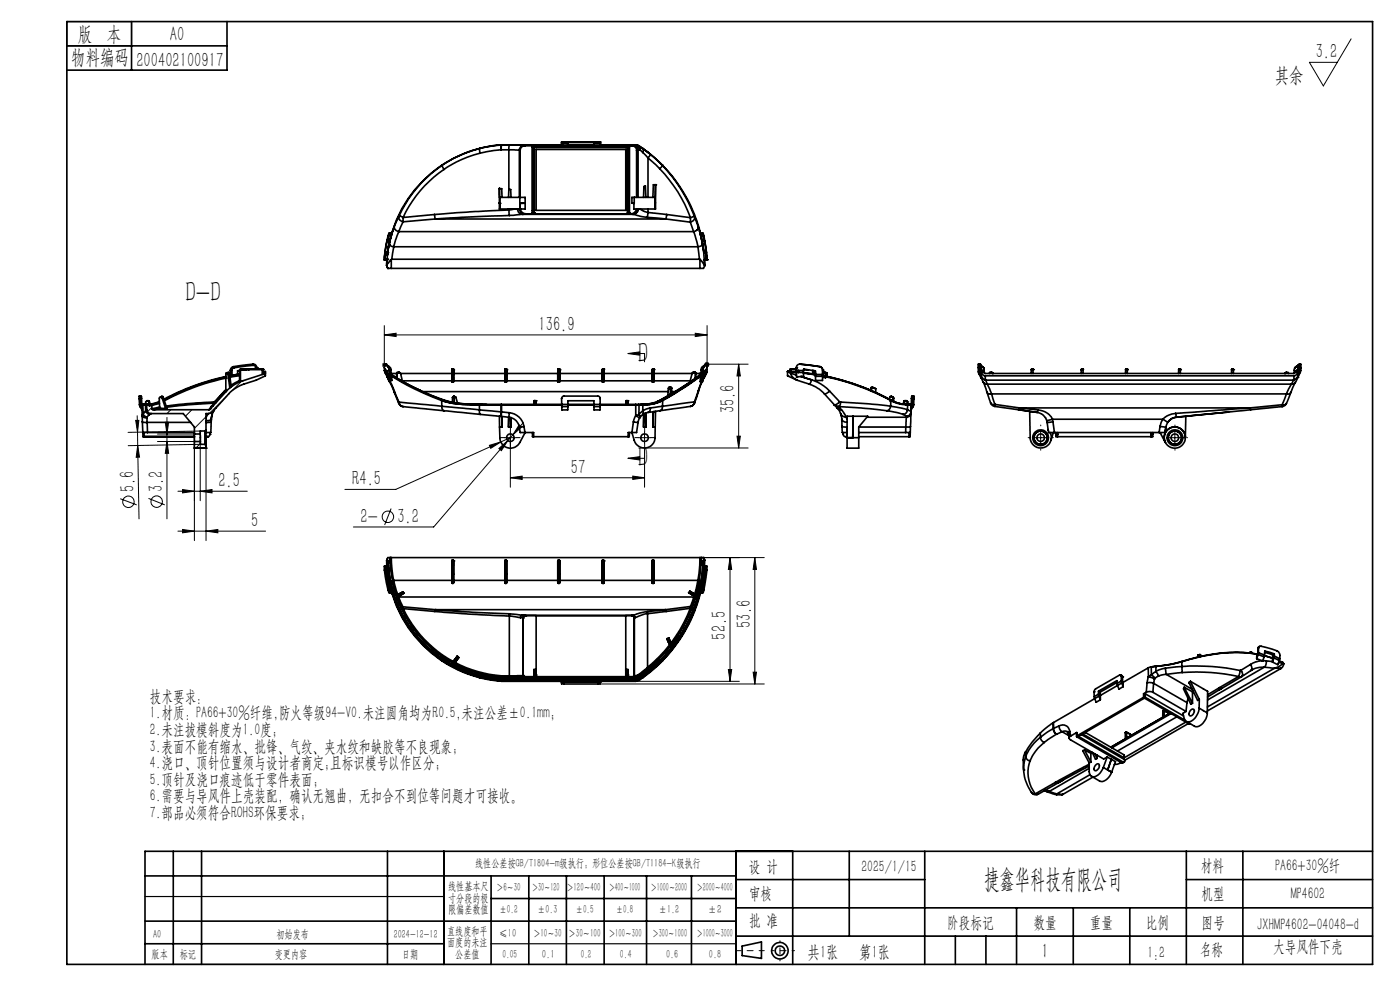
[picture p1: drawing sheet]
<svg xmlns="http://www.w3.org/2000/svg" width="297mm" height="210mm" viewBox="0 0 297 210" stroke-linecap="round" stroke-linejoin="round" font-family="sans-serif">
<defs><g id="words">
<g font-size="6.3">
<text x="39.4" y="64.1">D-D</text>
<text x="135.3" y="76.9">D</text>
<text x="135.3" y="99.1">D</text>
</g>
<text font-size="5.6" x="208.8" y="188.3">捷鑫华科技有限公司</text>
<g font-size="4.4">
<text x="16.5" y="8.6">版 本</text>
<text x="36.1" y="8.6">A0</text>
<text x="15.1" y="13.7">物料编码</text>
<text x="28.9" y="14.2">200402100917</text>
<text x="270.5" y="17.3">其余</text>
<text x="279.1" y="12.3">3.2</text>
<text x="114.2" y="70.2">136.9</text>
<text x="155.8" y="87.7" transform="rotate(-90 155.8 87.7)">35.6</text>
<text x="121.1" y="100.5">57</text>
<text x="28.5" y="104.4" transform="rotate(-91 28.5 104.4)">5.6</text>
<text x="34.6" y="104.4" transform="rotate(-90 34.6 104.4)">3.2</text>
<text x="46.3" y="103.3">2.5</text>
<text x="74.7" y="102.9">R4.5</text>
<text x="53.3" y="111.8">5</text>
<text x="76.5" y="110.9">2-</text>
<text x="84.3" y="110.9">3.2</text>
<text x="154" y="135.7" transform="rotate(-90 154 135.7)">52.5</text>
<text x="159.3" y="133.3" transform="rotate(-90 159.3 133.3)">53.6</text>
<text x="221" y="203.2">1</text>
</g>
<g font-size="3.8">
<text x="171.3" y="203.2">共1张</text>
<text x="182.3" y="203.2">第1张</text>
</g>
<g font-size="3.5">
<text x="31.8" y="148.8">技术要求:</text>
<text x="31.8" y="152.4">1.材质：PA66+30%纤维,防火等级94-V0.未注圆角均为R0.5,未注公差±0.1mm；</text>
<text x="31.8" y="155.9">2.未注拔模斜度为1.0度；</text>
<text x="31.8" y="159.4">3.表面不能有缩水、批锋、气纹、夹水纹和缺胶等不良现象；</text>
<text x="31.8" y="163">4.浇口、顶针位置须与设计者商定;且标识模号以作区分；</text>
<text x="31.8" y="166.5">5.顶针及浇口痕迹低于零件表面;</text>
<text x="31.8" y="170">6.需要与导风件上壳装配，确认无翘曲，无扣合不到位等问题才可接收。</text>
<text x="31.8" y="173.5">7.部品必须符合ROHS环保要求；</text>
<text x="158.9" y="184.9">设 计</text>
<text x="182.7" y="184.9">2025/1/15</text>
<text x="254.7" y="184.7">材料</text>
<text x="270.6" y="184.7">PA66+30%纤</text>
<text x="158.9" y="190.8">审核</text>
<text x="254.9" y="190.7">机型</text>
<text x="273.8" y="190.8">MP4602</text>
<text x="158.9" y="196.5">批 准</text>
<text x="200.9" y="196.9">阶段标记</text>
<text x="219.3" y="196.9">数量</text>
<text x="231.2" y="196.9">重量</text>
<text x="243.1" y="196.9">比例</text>
<text x="254.9" y="196.9">图号</text>
<text x="266.7" y="197.3">JXHMP4602-04048-d</text>
<text x="243.4" y="203.2">1:2</text>
<text x="254.5" y="202.5">名称</text>
<text x="270.1" y="201.8">大导风件下壳</text>
</g>
<g font-size="2.5">
<text x="100.8" y="184">线性公差按GB/T1804-m级执行；形位公差按GB/T1184-K级执行</text>
<text x="95.1" y="188.8">线性基本尺</text>
<text x="95.1" y="191.3">寸分段的极</text>
<text x="105.3" y="189.1">＞6～30</text>
<text x="112.9" y="189.1">＞30～120</text>
<text x="120.2" y="188.9">＞120～400</text>
<text x="129.2" y="188.9">＞400～1000</text>
<text x="138.1" y="189.1">＞1000～2000</text>
<text x="147.8" y="189.1">＞2000～4000</text>
<text x="95.1" y="193.8">限偏差数值</text>
<text x="105.9" y="193.8">±0.2</text>
<text x="114.1" y="193.8">±0.3</text>
<text x="122.2" y="193.8">±0.5</text>
<text x="130.7" y="193.8">±0.8</text>
<text x="139.8" y="193.8">±1.2</text>
<text x="150.2" y="193.8">±2</text>
<text x="32.2" y="203.2">版本</text>
<text x="32.5" y="199">A0</text>
<text x="38.1" y="203.2">标记</text>
<text x="58.3" y="203.2">变更内容</text>
<text x="58.6" y="199">初始发布</text>
<text x="83.5" y="199">2024-12-12</text>
<text x="85.3" y="203.2">日期</text>
<text x="94.8" y="198.3">直线度和平</text>
<text x="94.8" y="200.7">面度的未注</text>
<text x="96.6" y="203.2">公差值</text>
<text x="105.9" y="198.7">≤10</text>
<text x="106.6" y="203.2">0.05</text>
<text x="113.2" y="198.7">＞10～30</text>
<text x="115" y="203.2">0.1</text>
<text x="120.6" y="198.7">＞30～100</text>
<text x="123.2" y="203.2">0.2</text>
<text x="129.1" y="198.7">＞100～300</text>
<text x="131.5" y="203.2">0.4</text>
<text x="138.4" y="198.7">＞300～1000</text>
<text x="141.3" y="203.2">0.6</text>
<text x="147.8" y="198.7">＞1000～3000</text>
<text x="150.4" y="203.2">0.8</text>
</g>
</g></defs>
<g fill="none" stroke="#000" stroke-width=".21">
<path d="M286.6 8.2l-5.9 10-2.9-5h5.9M81 77.4h1M81.2 77.1l.7 .7M81.5 71l2.5-.3v.7zM81.5 69.1v8.9M81.5 71h68.5M81.9 77.1l-.7 .7M133.2 75l2.5-.4v.7zM133.2 75h3.5v1.8M147.5 70.7l2.5 .3-2.5 .4zM149.4 77.2h9.3M149.5 77.4h1"/>
<path d="M149.6 76.9l.7 .7M149.6 77.1l.8 .7M150 69.1v8.9M150.3 76.9l-.7 .7M150.4 77.1l-.8 .7M156.7 77.2v17.8M156.7 77.2l.4 2.6h-.7zM27.2 91.7l15.3-.3v14.8M28.8 89.2h.7l-.3 2.5zM29.1 88.2l.1 3.5M29.2 91.7v2.8M29.2 94.5l.4 2.5h-.7z"/>
<path d="M29.2 94.5l.3 15.6M32.2 86.4l-.9 .9M33.4 92.1h7.8v22.6M33.4 93.7h7.8M35.1 89.6h.7l-.4 2.5zM35.4 93.7l.4 2.5h-.7zM35.4 88.5v21.6M36.2 86.9l-.8 .8M40.7 86.9l-1.4 1.4M42.5 94.3l-15.3 .2M42.5 94.1l-.9 .9M43.7 92.8v21.9"/>
<path d="M43.7 88.4l-2.5 2.5M48.1 84l-3.7 3.7M51.3 80.8l-2 2M103.8 94.5l2.4-.7-2.1 1.3zM105.8 95.1l1.9-1.7-1.3 2.2zM106.2 93.8l-22.2 10h-10.8M107 92.8h2.5M107.7 93.4l-15.7 18.4h-17M108.3 92.8l-2.1 1M108.3 91.6v11.8M108.8 92.2l-1.1 1.2M110.1 90.1l.6 .5-1.9 1.6z"/>
<path d="M111.1 89.6l-2.3 2.6M133.2 97.2l2.5-.3v.7zM133.2 97.2h3.5M135.5 92.8h2.5M136.7 94.9v8.5M136.7 91.6v2.5M136.7 95h22M156.4 92.5h.7l-.4 2.5zM219.5 92.8h2.5M220.8 91.6v2.5M248 92.8h2.5M249.2 91.6v2.5"/>
<path d="M25.5 105.8l3.5 1.3M31.5 105.7l3.5 1.4M37.7 104.2h14.8M37.7 112.7h18.6M38.7 103.8l2.5 .4-2.5 .4zM38.7 112.3l2.5 .4-2.5 .3zM42.5 104.2l2.5-.4v.8zM43.7 112.7l2.5-.4v.7zM83 107.9l-1.4 3.5M108.3 101.3l2.5-.3v.7zM108.3 101.3h28.4M134.2 101l2.5 .3-2.5 .4z"/>
<path d="M149.2 118.3h12.9M154.9 118.3l.3 2.5h-.7zM154.9 118.3v26.2M160.1 118.3l.4 2.5h-.7zM160.1 118.3v26.8M126.8 145.1h35.3M134.9 144.5h21.9M154.5 142h.7l-.3 2.5zM159.8 142.6h.7l-.4 2.5z"/>
<circle cx="27.2" cy="106.4" r="1.21"/>
<circle cx="33.2" cy="106.4" r="1.22"/>
<circle cx="82.3" cy="109.6" r="1.21"/>
</g>
<g fill="none" stroke="#000" stroke-width=".35">
<path d="M14.2 4.6h277v200h-277zM14.2 9.7h34M27.9 4.6v10.3M48.2 4.6v10.3h-34M93.7 35.1l-.5 .3a26.5 26.5 0 0 0-10.1 14.1M93.7 35.1a26.5 26.5 0 0 0-9 10.6M93.7 35.1l.5 .8M94.2 35.9a25.1 25.1 0 0 0-8.7 10.2M101.7 31.5l.2 1M101.7 31.5l-3.8 1.3-1.9 .9-2.3 1.4M101.7 31.5a27.3 27.3 0 0 0-8 3.6M101.7 31.5h.1"/>
<path d="M101.9 32.5a21.8 21.8 0 0 0-7.6 3.3l-.1 .1M105.9 40l.1 1.9M105.9 40l.1 4.3M105.9 40h.5l.1 1.9M106.3 31.8l-4.4 .7M106.3 31.8h1.7M106.3 30.8v1M106.3 30.8l-3 .3-1.6 .4M106.3 30.7l-1.7 .2-2.9 .6M106.3 30.7v.1M106.3 30.7h12.9M106.3 30.8h.1"/>
<path d="M106.4 30.8l-.1 1M106.4 30.7v.1M106.4 30.8h1.7M108 31.8l2.2 .1M108 31.8v8.3M108.1 30.8l3.1 .1M108.1 30.8l-.1 1M110.2 31.9h.1M110.2 31.9v10M110.3 31.9v10M111.2 30.9a1.02 1.02 0 0 0-1 1M111.2 30.9h.2"/>
<path d="M111.4 30.9a.97 .97 0 0 0-1.1 1M111.4 30.9h1.8M113.2 31l-.2 .2M113.2 30.9l-.2 .2v14M113.2 30.9v.1M113.2 31h20M113.7 31.7h19.1v12.9h-19.1zM119.1 30.2h8.2M119.1 30.2h.1M119.1 30.5h.1M119.1 30.2v.3M119.1 30.5l.1 .2"/>
<path d="M119.2 30.2v.1M119.2 30.2l1.3 .1M119.2 30.7v.1M119.2 30.3h1.3M119.2 30.3v.5M119.2 30.8h1.2M120.5 30.2v.5M120.5 30.7l-.1 .1M120.5 30.3l-.1 .5M126 30.2v.1M126 30.2l1.3 .1M126 30.3v.5h1.3"/>
<path d="M126 30.2v.5h-5.5M126 30.3h1.3M127.3 30.2h.1M127.3 30.5h.1M127.3 30.2v.5M127.3 30.7h7.6M127.3 30.7v.1M127.3 30.3v.5M133.2 31l.3 .2M133.3 30.9l.2 .3M133.3 30.9l-.1 .1M133.3 30.9h.8"/>
<path d="M133.5 31.2v13.5M133.5 31.2h.1M133.5 31.2v13.9M134.1 30.9a.96 .96 0 0 1 .9 1M134.4 30.8a1.02 1.02 0 0 1 1 1M134.4 30.8l-.3 .1M134.9 30.8h-.5M134.9 30.8a1.06 1.06 0 0 1 .8 1M134.9 30.8l.6 .2M134.9 30.7l.7 .2M134.9 30.7v.1M135 31.9v10"/>
<path d="M135.4 31.8l-.4 .1M135.4 31.8v10.1M135.5 31l.2 .2 .1 .6M135.5 31l.8 .5M135.6 30.9l.8 .6M135.6 30.9l-.1 .1M135.7 31.8h-.3M135.7 31.8h.1M135.8 31.8l.5 .5M136.3 31.5l1.3 .9M136.3 32.3l1.2 1.2M136.3 31.5l.2 .3-.2 .5"/>
<path d="M136.4 31.5l4.2 3.6M136.4 31.5h-.1M137.5 33.5l2.4 2.3M137.5 33.5v8.4M137.6 32.4l.4 .3M138 32.7l-.5 .8M138 32.7l2.5 2.4M139.1 39.2h.1M139.1 39.2l-.1 5.1M139.1 39.2l-.1 2.7M139.1 39.2h-.5l-.1 2.7M139.9 35.8a29.2 29.2 0 0 1 6.6 10.4"/>
<path d="M140.5 35.1a32.4 32.4 0 0 1 6.8 10.7M140.5 35.1l-.6 .7M140.6 35.1a30.3 30.3 0 0 1 7 11.1l1 3.4M140.6 35.1h-.1M81.5 55.1h.6l-.1 1.2M81.5 55.1h.1M81.6 54.6v.5h.1M81.6 54.6h.1M81.7 55.1h.5M81.7 53.5v1.1M81.7 53.5h.1M81.7 53.5l.5 .1"/>
<path d="M81.7 54.6v.5M81.7 53.5l-.1 1.1M82.1 56.6l.2 .3h.7M82.1 51l-.4 2.5M82.1 51h.6M82.2 51h.1M82.2 55.1l-.2 1.2M82.2 54.1v.8M82.2 54.9v.2M82.2 55.1h.1M82.2 54v.1M82.2 53.6h.1"/>
<path d="M82.2 53.6v.5M82.5 49.5h.6M82.5 49.5l-.8 3.4-.2 2.2M82.6 51.8l-.4 2.2M82.6 51.8l.4 .4 .5 .1M82.6 51.8h.1M82.6 49.5h.1M82.6 49.5l-.4 1.5M82.7 51l-.5 2.6M82.7 49.5l.4 .1M82.7 49.5l-.4 1.5M82.7 49.5h.1"/>
<path d="M82.7 51h.1M82.7 51h-.4M83 55.1l-1 1.2M83 55.1v1.8M83 56.9h65.5M83.1 49.5v.1M83.1 55l-.1 .1M83.1 49.6l-.4 1.4M83.1 55h65.3M83.4 48.7l-.8 3.2M83.4 48.7l-.8 3.1M83.5 52.3l-.4 2.7"/>
<path d="M83.5 52.3h64.6M83.6 48a1.02 1.02 0 0 0 1 1.1M83.6 48l-.2 .7M84.6 45.9l-1 2.1M84.6 45.9a1.04 1.04 0 0 0 .9 1.2M84.6 49.1l-1.1 3.2M84.6 49.1h62.5M84.7 45.7l-.1 .2M84.7 45.7l.8 .4M85.5 46.1v1M85.5 47.1l-.9 2M92.2 45.5l.1 1"/>
<path d="M92.2 45.5l-6.7 .6M92.3 46.5h49M92.3 46.5l-6.8 .6M105.9 43.1h.1M106 41.9h4.3M106 41.9v2.4h4.3M106 43.1h.1M107.7 44.3h2.5M108 44.5l.1 1.2M108 44.5l-7.2 .4-8.6 .6M108 40.1l-.1 1.8M108 40.1l.3 .1 .1 1.7"/>
<path d="M108 44.3v.2M108.1 45.7l-15.8 .8M109.1 44.3l-1.1 .2M109.8 44.3a1.15 1.15 0 0 0 1 1.2M110.2 44.3a1.21 1.21 0 0 0 1.2 1.1M110.3 44.3h.2M110.3 41.9v2.4M110.3 41.9h1.1v2.4h-1.1M110.4 44.3a1.24 1.24 0 0 0 1.2 1.1M110.8 45.5l-2.7 .2M110.8 45.5h23.4M111.4 45.4l-.6 .1"/>
<path d="M111.4 43.1h-1.1M111.6 45.4h22.2M111.6 45.4h-.2M113 45.1v-.4h.3v.4M113 45.1h.1M113 45.1h.3M113.3 45.1h.1M113.3 45.1v-13.8h19.8v13.8M133.1 45.1h.1M133.1 45.1h.4M133.5 44.7v.4M133.5 44.7h-.4v.4"/>
<path d="M133.5 45.1h.1M133.8 45.4h.3M134.1 41.9h.4v1.2h-.4zM134.1 45.4l.1 .1M134.2 45.5l3.1 .6M134.5 43.1v1.2h4.5M134.5 41.9h4.5M135 44.3a1.22 1.22 0 0 1-1.2 1.1M135.4 44.3l-.1 .1a1.15 1.15 0 0 1-1.2 1M135.4 44.3a1.2 1.2 0 0 1-1.2 1.2M135.7 44.3l1.8 .8M136.5 41.9l.1-2.3 .3-.2 .1 2.5"/>
<path d="M137.3 46.1l4 .4M137.5 45.1l-.2 1M137.5 45.1l3.9 .4M137.5 44.3v.8M139 41.9v2.4M141.3 46.5l5.1 .6M141.4 45.5l-.1 1M141.4 45.5l5.1 .7M146.4 47.1l.7 2M146.5 46.2l-.1 .9M147.1 49.1l1 3.2M147.3 45.8l.1 .2"/>
<path d="M147.3 45.8l-.8 .4M147.4 46l.7 2.1M147.4 46a1.02 1.02 0 0 1-1 1.1M148.1 52.3l.3 2.7M148.1 48.1a.99 .99 0 0 1-1 1M148.1 48.1l.3 .9M148.4 55h.1M148.4 49l.6 2.9M148.4 49l.4 1.9M148.5 55l1 1.3M148.5 55v1.9M148.6 49.6l.2 1"/>
<path d="M148.9 51l.1 .9M148.9 51h.4M148.9 51h.1M148.9 51l.4 2.6M148.9 51h.6M149 51l.3 2.5M149 51.9l-.2 .3-.7 .1M149 51.9h.1M149 51.9l.3 1.7M149.1 49.5l-.1 .1 .3 1.4M149.1 49.5l.3 1.5M149.2 49.5l.1 .6a15.3 15.3 0 0 1 .7 4.7v.3"/>
<path d="M149.2 49.5l-.6 .1M149.3 53.6h.1M149.3 53.6l.1 1.5h.4M149.3 51h.1M149.3 53.5v.1M149.4 55.1h.1M149.4 55.1l.1 1.2M149.4 55.1l.1 1.3M149.5 56.3v.1M149.5 51l.4 2.5M149.5 56.4l-.3 .5h-.7M149.7 55.1h.3"/>
<path d="M149.8 53.6v1.5M149.8 55.1h.2M149.8 53.6l.1 1.5M149.9 53.5l-.6 .1M149.9 53.5l-.1 .1M150 55.1h.1M47.9 80a49.6 49.6 0 0 0-12 4.3l-1.1 .5M47.9 79.9a50.9 50.9 0 0 0-12.3 4.3l-.9 .5M48.2 79l-.3 .3v.9M48.2 79l.1 .2M48.2 79h.4v.2M48.3 79.2l.5 3.1"/>
<path d="M48.6 79.2l.5 2.8M48.6 79.2h-.3M48.9 78.5v1.2M49.2 78.5l-.3 .1M49.2 78.5v1.1M49.5 77.8l-.4 .2-.2 .6M49.5 77.8l.1 .2M49.6 78l-.3 .2-.1 .3M50.4 78.7h.1M50.4 78.7v.7M50.5 79.4l-1.6 .3M50.8 79.4l-2 .4"/>
<path d="M50.8 79.3l-2 .4M50.8 79.7l-2 .3M50.9 78.5h.1M50.9 78.5l-.1 2.5M50.9 78.6l-.5 .1M51 78.4h.1M51 78.4l-.1 .1M51 78.4v.1M51 78.5v2.5M52.8 78.4l-1.8 .1M52.8 78.3v.1M52.8 78.3l-1.8 .1"/>
<path d="M52.8 78.3h2.8M52.8 78.4h2.8M53.7 77.2l-4.2 .6M53.7 77.2a.7 .7 0 0 1 .8 .8M53.7 77.2v.3M53.7 77.5l-4.1 .5M53.7 77.5a.44 .44 0 0 1 .5 .5M54.2 78h.3M54.2 78v.3M54.5 78v.3M55.6 78.3l.2 .1M55.6 78.3v.1"/>
<path d="M55.6 78.3h.1M55.6 78.4h.2M55.6 78.4v1M55.7 78.3h.1M55.8 78.4h.1M55.8 78.4v1M55.8 78.8h.5v.1M56.3 79.2l-4.8 1.6a8.2 8.2 0 0 0-3.6 2.3M56.3 79.2v.5l-1.9 .9-2.7 .9a8.2 8.2 0 0 0-3.2 2.1l-3.1 3.5M56.3 78.9v.3M56.3 78.9l-.5 .2M81.6 77.2v1.4"/>
<path d="M81.6 77.2h.1M81.6 77.2l.7 .6M81.6 78.6l.1 .4M81.6 77.2h.2M81.6 78.6h.1M81.7 79l.5 1M81.7 79h.1M81.7 78.6v-.3l.4 .4 .1 .7M81.7 78.6l.1 .4M81.8 79l.4 .9M81.8 77.2h.1M81.8 77.2l.8 .6"/>
<path d="M82.2 79.9l.5 1.2M82.2 79.4l.1 .4M82.2 79.4h.3M82.2 79.9l.3 .7M82.2 79.9v.1M82.2 79.9h.1M82.2 79.8v.1M82.3 79.8l.4 .9h.4M82.3 79.8h.4M82.3 77.8l.2 .8M82.3 77.8h.3M82.5 78.6v.8"/>
<path d="M82.5 78.6h.2M82.5 79.4l.2 .4M82.6 77.8l.1 .8M82.6 77.8l.3 .3v.4M82.7 79.8l.4 .9M82.7 78.6v1.2M82.7 79.8h.4M82.9 78.5l.1 1.2-.3 .1M82.9 78.5l-.2 .1M83 79.4l4.9 2.8 6.3 2.7M83 79.5l2.7 1.7 3.1 1.5 5 2.1M83 79.4l1.1 .7"/>
<path d="M83 79.2h.1M83 79.2h1.1M83 79.2v.2M83.1 79.8a60.3 60.3 0 0 0 10.5 5.1l.1 .1M83.1 79.8v.9M84.1 79.2v.9M84.1 79.2l.1 .1M84.2 79l-.1 .2M84.2 79.3v.9M84.2 79l.2 .1M84.4 79.1l-.2 .2M84.6 79h.2"/>
<path d="M84.6 79h-.4M84.6 79h.1M84.7 79l.3 .2M84.7 79l-.3 .1M84.9 79.2h10.9M85 79.2l.4 1.7M95.8 78.4v2.4M95.8 78.4h.1M95.9 78.4v.1M95.9 78.5h.1M95.9 78.5h.3M95.9 78.5l-.1 2.5"/>
<path d="M96 78.3h.1M96 78.3l-.1 .1M96 78.3l.2 .1M96 78.3l-.2 .1M96 78.3v.1M96 78.4h.1M96 78.4h-.1M96.1 78.3h.1M96.1 78.3l.1 .1M96.1 78.4h.1M96.1 78.3v.1M96.2 78.5h.1"/>
<path d="M96.2 78.4v.1M96.2 78.5v2.5M96.2 78.4h.1M96.2 78.4v2.4M96.2 79.2h10.9M107.1 78.4v2.4M107.1 78.4h.1M107.1 78.4v.1M107.1 78.5h.1M107.1 78.5h.4M107.1 78.5v2.5M107.2 78.3h.1"/>
<path d="M107.2 78.3l-.1 .1M107.2 78.3l.3 .1M107.2 78.3v.1M107.2 78.4h.2M107.2 78.4h-.1M107.4 78.3h.1M107.4 78.3l.1 .1M107.4 78.4h.1M107.4 78.3v.1M107.5 78.5h.1M107.5 78.4v.1M107.5 78.4h.1"/>
<path d="M107.5 78.4v2.4M107.5 78.5v2.5M107.5 79.2h10.9M118.4 78.4h.1M118.4 78.4l-.1 2.4M118.4 78.4v.1M118.4 78.5h.1M118.4 78.5h.3M118.4 78.5l-.1 2.5M118.5 78.3h.1M118.5 78.3l-.1 .1M118.5 78.3l.2 .1"/>
<path d="M118.5 78.3v.1M118.5 78.4h.1M118.5 78.4h-.1M118.6 78.3h.1M118.6 78.3l.1 .1M118.6 78.4h.1M118.6 78.3v.1M118.7 78.4v.1M118.7 78.5h.1M118.7 78.4h.1M118.7 78.4v2.4M118.7 78.5v2.5"/>
<path d="M118.7 79.2h9M127.7 78.4v2.4M127.7 78.4h.1M127.8 78.4v.1M127.8 78.5h.1M127.8 78.5h.3M127.8 78.5l-.1 2.5M127.8 78.3l-.1 .1M127.8 78.3h.2M127.9 78.4h.1M127.9 78.3h.1M127.9 78.3l-.1 .1"/>
<path d="M127.9 78.4h-.1M127.9 78.3v.1M128 78.4l.1 .1M128 78.3h.1M128 78.3l.1 .1M128 78.3v.1M128.1 78.4v.1M128.1 78.5v2.5M128.1 78.4h.1M128.1 78.4v2.4M128.1 79.2h10.3M138.4 78.4h.1"/>
<path d="M138.4 78.4l-.1 2.4M138.4 78.4v.1M138.4 78.5h.1M138.4 78.5h.3M138.4 78.5l-.1 2.5M138.5 78.4h.1M138.5 78.3h.1M138.5 78.3l-.1 .1M138.5 78.4h-.1M138.5 78.3v.1M138.6 78.3h.1M138.6 78.3l.1 .1"/>
<path d="M138.6 78.4h.1M138.6 78.3v.1M138.7 78.4v.1M138.7 78.5h.1M138.7 78.4h.1M138.7 78.4v2.4M138.7 78.5v2.5M138.7 79.2h8.1M146.8 79.2l-.4 1.8M147 79l-.2 .2M147 79l.4 .1M147.2 79h-.2"/>
<path d="M147.2 79h.3M147.4 79.1l.1 .1M147.5 79l.1 .1M147.5 79.2v1M147.5 79l-.1 .1M147.6 79.1l-.1 .1M147.6 79.1v1M147.6 79.2h.9M148.5 79.2l-.1 .3M148.6 79.8l-3 2.1-5 3M148.6 79.8h.3M148.6 79.8v1.2"/>
<path d="M148.7 79.6l-3.4 2.5-4.8 2.8M148.7 79.5a60.4 60.4 0 0 1-8.2 5.3M148.7 79.4l-4.9 3.4-3.6 2M148.7 79.2l-1.1 .9M148.7 79.1l-.2 .1M148.7 78.5v1.2l.2 .1M148.7 78.5l.2 .1M148.9 78.6h.3M148.9 78.6v1.2M149.1 77.8l-.3 .3-.1 .4M149.1 77.8l-.2 .8M149.1 77.8h.2"/>
<path d="M149.1 79.7l-.1 .4M149.1 79.7h.3M149.2 78.6l-.1 1.1M149.3 77.8l-.1 .8M149.4 79.7l-.1 .4M149.7 77.2l-.6 .6M149.7 77.2h.1M149.7 77.2l-.2 .2M149.7 77.2h.3M149.7 79.3h.1M149.7 79.3l-.3 .7M149.8 79.3l-.9 1.7"/>
<path d="M149.8 78.9l.1-.6-.4 .4-.1 1M149.8 78.9l-.1 .4M149.8 78.9h.1M150 77.2v1.7l-.2 .4M150 77.2l-.7 .6M150 77.2h.1M167.1 79.7h.1M167.1 78.9v.8M167.1 78.8l1.8 .1-1.5-.1M167.1 78.9h.3M167.1 79.7l1.9 .9M167.1 78.8h.3"/>
<path d="M167.1 78.8v.1M167.4 78.8h.1M167.6 78.4h.2M167.6 78.4v.4h-.5M167.7 78.3h.1M167.7 78.3l-.1 .1M167.7 79.2a2.43 2.43 0 0 0 1.3 1.4M167.7 79.2l1.3 .4M167.8 78.3v.1M167.8 78.3h1.1M167.8 78.4h1.1M167.8 78.4v.5"/>
<path d="M167.8 78.9h.1M168.9 79l-1.2-.1v.3M168.9 78.6v.4M168.9 79l.1 1 .9-.1M168.9 78h.1M168.9 78.6h1.6M168.9 79h1.6M168.9 78v.6M169.4 78.6v.4M169.9 79.9h.1M170 79.9l2.2 .7M170.5 79.2l2.5 .3-.4-.1"/>
<path d="M170.5 78.6v.4M170.5 79v.9h-.6M170.5 78.3l2.5 .4v.7M170.5 78.3h.1M170.5 78.4h.1M170.5 78.3v.3M170.6 78.3v.1M170.6 78.4h.9M172.4 78.6v.7M172.5 78.6l.1 .7M172.9 79.4l-2.4-.3 2.5 .3M173 79.4h1.5v.4"/>
<path d="M173 79.4v.4M173 79.8v.9h1.5v-.9M173 79.8h1.5M173.9 77.8l-4.1-.6a.7 .7 0 0 0-.9 .8M173.9 77.8l.5 .4 .1 .4M173.9 77.8l.4 .2 .2 .5M174.5 79.7a49.8 49.8 0 0 1 14.4 5.1M174.5 79.7a49.7 49.7 0 0 1 13.1 4.5l1.3 .7M174.5 79.8a48.8 48.8 0 0 1 14.3 5.1l.1 .1M174.5 78.6v1.1M174.6 79.2v.5M174.6 79.2h.1"/>
<path d="M174.7 79.2v.5M174.9 79h-.2l-.1 .2M175.1 79.2v.9M175.1 79.2l.4 .1M175.4 79.1l-.6-.1-.1 .2M175.4 79.1l-.4-.1 .1 .2M175.4 79.1l.1 .2M175.5 79.3v.6M207.5 78a2.66 2.66 0 0 0 .6 2.1M207.5 78h.5M207.8 77.2v1.8h.2M207.8 77.2h.1"/>
<path d="M207.8 77.2h-.3v.8M207.8 77.2l.3 .3M208 77.4l.7 .6M208 79.3l.6 1.7M208 78l.1 .9M208.1 77.5l-.1 .5M208.1 77.5l.6 .5M208.1 79.6v.5M208.1 78.8v.1M208.2 78.7h.3M208.3 78.9h-.3a1.78 1.78 0 0 0 1 1.7M208.3 78.9a.72 .72 0 0 0 .7 .8"/>
<path d="M208.3 78.8h.5v.2M208.3 78.8v.1M208.3 78.8h-.2M208.5 78.7l-.3-.4v.5M208.5 78.7v.1M208.7 78l.1 1.1M208.8 78.9l.2 .3h65.5l.2-.3M209 79.7v.9M209 79.7h65.5M210.4 79l.3 .2h-.2M210.5 79.2l-.2-.3-.3 .1-.1 .2M210.5 79.2h.1"/>
<path d="M218.8 78.4h.1M218.8 78.4h.3M218.8 78.4v.8M218.9 78.3l-.1 .1M218.9 78.3h-.1M218.9 78.3h.1M219 78.3h.1M219.1 78.3h.1M219.1 78.3v.1M219.1 78.4h.1M219.1 78.4v.8M229.4 78.4h.1"/>
<path d="M229.4 78.4h.3M229.4 78.4v.8M229.7 78.3l-.3 .1M229.7 78.3h.1M229.7 78.3v.1M229.7 78.4h.1M229.8 78.4v.8M238.8 78.4h.1M238.8 78.4h.3M238.8 78.4v.8M238.9 78.3l-.1 .1M238.9 78.3h.1z"/>
<path d="M239 78.3h.1M239.1 78.3h.1M239.1 78.3v.1M239.1 78.4h.1M239.1 78.4v.8M250 78.4h.1M250 78.4h.4M250 78.4v.8M250.1 78.3l-.1 .1M250.2 78.3h.1zM250.3 78.3h.1M250.3 78.3l.1 .1"/>
<path d="M250.4 78.4h.1M250.4 78.4v.8M261.3 78.4h.4M261.3 78.4v.8M261.3 78.4h.1M261.3 78.3v.1M261.3 78.3h.1M261.4 78.3h.1M261.4 78.3h.2M261.5 78.3h.1M261.6 78.3l.1 .1M261.6 78.4h.1"/>
<path d="M261.7 78.4h.1M261.7 78.4v.8M272.7 79.2l.2-.2h.4l.1 .2M272.7 79.2h.1M272.7 79.2h-.1M272.9 79l-.3 .2M274.5 79.7v.9M274.8 78.7l.5-.4v.5M274.8 78.7v.1M274.8 78.7h.5M274.9 77.8l-.2 .3M274.9 77.8h.1"/>
<path d="M275.2 78.9l-.1 .5-.6 .3M275.2 78.9h.2M275.2 78.8h-.5v.2M275.2 78.8v.1M275.2 78.8h.2M275.4 77.5v.5M275.4 77.5l-.7 .5-.2 1.2M275.4 78v1M275.4 78h.6M275.5 79.3l-.2 .7M275.5 78.9a1.61 1.61 0 0 1-1 1.7M275.5 79.3h.1"/>
<path d="M275.7 77.2l.3 .1v.7M275.7 77.2l-.8 .6M275.7 77.2l-.3 .3M275.7 77.2v1.8h-.3M276 78a3 3 0 0 1-.7 2M29.5 84.6a3 3 0 0 0 .6 2.4M29.5 84.6h.4M29.5 84.5v.1M29.9 84v.5M29.9 84l.1 .5M29.9 84h-.4v.5M29.9 84.6l.1 1.3h.1"/>
<path d="M29.9 84.5v.1M30 84.5l-.1 .1M30 84.5l.1 1.4M30.1 85.9h.2M30.1 85.9l.1 2.3M30.2 88.2h.1M30.2 88.2v1.3M30.2 88.2a.94 .94 0 0 0 1 .4M30.2 89.5l1 .1M30.2 85.9h.2M30.2 85.9h-.1M30.2 89.5l.1 2.2"/>
<path d="M30.3 85.9h.6M30.3 91.7h1M30.3 91.7v.9h.3M30.3 85.9l.1 2M30.4 87.9l.8 .6M30.4 87.9l-.2 .3M30.4 85.9h.8M30.4 85.9h-.1M30.4 85.8l-.2 .1M30.4 85.8h.4M30.4 85.8v.1M30.6 91.7v.9"/>
<path d="M30.6 92.6h10.6M30.9 85.9v-.6l.3-.3h.3l.2 .2 .1 .8M30.9 85.9v1.3M30.9 87.2l.3 .5 .5 .2M30.9 87.2l-.5 .7M31.1 85.9h.1M31.1 85.9l.1 1.1M31.1 85.9h-.2M31.2 87a.85 .85 0 0 0 .9 .7M31.2 88.6v1M31.2 87l-.3 .2M31.2 88.5v.1"/>
<path d="M31.2 89.6l.1 2.1M31.2 89.6h9.2M31.3 85.8h.3a.23 .23 0 0 0 .2 .3 .23 .23 0 0 0 .3-.1h.1M31.3 85.8h-.9M31.3 85.8l-.1 .1M31.3 91.7h9.9M31.7 87.9l-.5 .6M32.1 87.7l-.4 .2M32.1 87.7h6.8l2.3 2.9v1.5M32.2 86l1.6-.5 .1 .9M32.2 86v.7M33.8 85.3l-2 .5"/>
<path d="M33.8 85.2l-2.1 .5M33.9 86.4l.1 .2M33.9 86.4l-1.7 .3M34 86.6l-1.3 .3M34 86.6l1.1 .1M34.1 84.2l.3 .1M34.1 84.2l.2-.1 .3 .1M34.1 84.2l-.3 .2v1.1M34.4 84.3l.7 2.4M34.6 84.2l.8 2.5h-.3M34.6 84.2l-.2 .1M41.2 92.1v1.6"/>
<path d="M41.2 95.1h.1M41.2 95h2.5M41.2 92.1h1.3M41.2 93.7v1.3M41.2 93.7h1.3M42.5 92.1v1.6M42.5 93.7v.6h1M43.5 91.4v2.9M43.5 91.4h-1v.7M43.5 94.3l.2 .2M43.7 91.2l-.2 .2M43.7 91.2v3.3"/>
<path d="M43.7 95.1h.1M43.7 94.5v.5M44.2 87.7l-.5 .9M44.2 87.7h-.5v3.5M44.5 91.7l-.1 .8-.7 .1v1.9M44.8 89.5l-.1 2.2h-1M44.8 89.5l-1.1 .1M44.8 88.9v.6M44.8 89l-1.1 .2M44.9 88.5l-.1 .4M44.9 86.2l-.6 .7M44.9 88.3v.1"/>
<path d="M45.3 86l-.7 .8-.3 .1h-11.8l-.3-.2M45.3 86l-.4 .2M45.4 87.1l-.5 1-.1 .9M45.4 87.1l-.5 .4-.7 .2M45.4 85.3l.1 .2M45.4 85.3l-6 .3-4.2 .5M45.5 85.5l-5.5 .4-4.7 .5M45.5 85.5l-.6 .7M45.6 85.2l-.2 .1M45.6 85.2h.1M45.6 85.2l.3 .1M45.9 85.3h.1"/>
<path d="M45.9 85.3l-.4 .2M47.7 82.9l-2.1 2.3M47.7 82.9h.1M47.7 82.9l.2 .2M47.9 80.2a50.5 50.5 0 0 0-13 4.8M47.9 82.6l.2 .3M47.9 80.2h.1M47.9 80.2v2.4M47.9 82.6l-.2 .3M47.9 83.1l-2.6 2.9M50.8 80.7l-1.8 1M82.5 80.6l1.1 2.3"/>
<path d="M82.5 80.6h.1M82.5 80.6l.2 .5M82.7 81.1l1.9 4.5M83.6 82.9l1 2.3M83.6 82.9l.1 .3M84.1 80.1l.1 .1M84.2 80.2l5 2.6M84.2 80.2h.1M84.6 85.6a1.08 1.08 0 0 0 .9 .6M84.6 85.2l.1 .1M84.6 85.2v.4M84.7 85.3l9 .9"/>
<path d="M84.7 85.3a.91 .91 0 0 0 .8 .9M85.3 80.8h10.5M85.5 86.2l8.7 .9M89.7 83.1h52M93.7 85a25.7 25.7 0 0 0 8 .9M93.7 85v1.2M93.7 84.9a23.2 23.2 0 0 0 8 1M93.7 86.2l8 .8M93.7 86.2a.83 .83 0 0 0 .5 .9M94.1 84.8l.2 .1M94.2 87.1l7.7 .8M95.8 80.8v.2"/>
<path d="M95.8 81h.4M96 84.3l.3 .1M96 84.3v1M96.1 84.2l.3 .1M96.1 84.2l-.1 .1M96.2 84.1l.5 .1M96.2 80.8v.2M96.2 84.1l-.1 .1M96.2 84.1l.4 .1M96.2 80.8h10.9M96.3 84.4l.1 1M96.4 84.3l-.1 .1"/>
<path d="M96.6 84.2l.1 .1 .3 1.2M96.6 84.2l-.2 .1M101.7 85.9h4.6M101.7 87l4.6 .4M101.7 87v.7l.2 .2M101.7 85.8h4.6M101.7 85.8a23.8 23.8 0 0 1-7.8-.9h.3a28.3 28.3 0 0 0 9.1 .9M101.7 85.9h.1M101.7 85.8v1.2M101.9 87.9l4.4 .4M105.9 88.3l.1 2.3M106 90.6v2.2a2.25 2.25 0 0 0 1.8 2.2 2.25 2.25 0 0 0 2.5-1.1l1.1-2.2"/>
<path d="M106 90.6h.5M106.3 88.3h.1M106.3 85.9h.1M106.3 87.4v.9M106.3 85.8h28.6M106.3 85.9h12.9M106.3 87.4h.1M106.3 85.8v1.6M106.3 88.3l1.7 .2M106.4 87.4l-.1 .9M106.4 85.8v1.6M106.4 87.4l1.7 .2"/>
<path d="M106.4 88.4l.1 2.2M106.5 88.4v2.2M107.1 80.8v.2M107.1 81h.4M107.5 80.8v.2M107.5 80.8h10.8M107.9 90.6h.5M107.9 88.5v2.1M108 88.5a2.53 2.53 0 0 1 2.2 2.1M108 88.5l-.1 2.1M108.1 87.6a3.5 3.5 0 0 1 3.1 2.9M108.1 87.6l-.1 .9"/>
<path d="M108.3 88.6l.1 2M108.4 88.6v2M110.2 90.6l.1 1.1h1.1M111.2 90.5l-1 .1M111.2 90.5l.2 1.2M111.4 91.7h1.8v.9M113 91.7v.9h.2M113.2 92.6h20M113.3 85h.1M113.3 85h.4M113.3 85v.8M113.3 85.3h.4"/>
<path d="M113.7 85h.1M113.7 85v.8M118.3 80.8v.2M118.3 81h.4M118.7 80.8v.2M118.7 80.8h9M119.1 84.5l.3-.4 .3-.1 7.3 .1 .3 .3v1.8M119.1 84.6l.1 1.6M119.1 84.5v.1M119.2 86.2h1.3M119.2 86.2v.8h1.2l.1-.8M120.5 86.2v-1.2h5.5v1.2"/>
<path d="M120.5 85.9h5.5M126 86.2h1.3M126 86.2v.8h1.3v-.8M127.3 85.9h8.3M127.3 85.9h8.2M127.7 80.8v.2M127.7 81h.4M128.1 80.8v.2M128.1 80.8h10.2M132.8 85h.1M132.8 85h.4M132.8 85.3h.4"/>
<path d="M132.8 85.3v.5M132.8 85v.3M133.2 85h.1M133.2 85.3v.5M133.2 85v.3M133.5 91.7v.9h-.3M134.1 91.7h-.8l-.1 .9M134.4 89.5l1 .1M134.4 89.5l-.3 2.2M134.9 88.2l-.5 1.3M134.9 88.2l.8 .4M134.9 85.8h.6"/>
<path d="M134.9 85.8v2.4M135.4 89.6l-.4 2.1h-.9M135.5 85.8h.8M135.5 85.9h.8M135.5 85.9h.1M135.5 85.8v.1M135.5 87.9l-.6 .3M135.5 87.9l.3 .6M135.6 85.9h.8M135.6 85.9l-.1 2M135.7 88.6l-.3 1M135.8 88.5l-.1 .1"/>
<path d="M136.3 85.9h.1M136.3 85.8v.1M136.3 87.2l-.8 .7M136.3 87.9l-.5 .6M136.3 87.2l.2 .5-.2 .2M136.4 85.9l-.1 1.3M136.5 90.6h.5M136.5 87.8v2.8M136.6 87.8l-.1 2.8M136.9 87.6l.1 3M137 87.6v3M137.5 87.5l-1.2 .4"/>
<path d="M137.7 85.8h.1M138 86.5l-1.7 .7M138 86.5a.81 .81 0 0 1-.5 1M138.3 80.8v.2M138.3 81h.4M138.5 87.3v3.3M138.5 90.6h.5M138.6 87.3h.1M138.6 87.3h.5M138.6 87.3l-.1 3.3M138.7 80.8v.2M138.7 80.8h7.7"/>
<path d="M139 90.6v2.2a2.25 2.25 0 0 1-2 2.2 2.25 2.25 0 0 1-2.5-1.6l-.4-1.7M139.1 87.3h.1M139.1 87.3l-.1 3.3M139.5 85.2h-.1M139.5 85.2h.1M139.9 87.1l-2.4 .4M140.2 84.9l-1.1 .4-1.6 .4-1.7 .1M140.2 84.9h.2M140.2 84.8v.1M140.4 84.9l-1.9 .6-2.2 .3M140.5 84.8l-.1 .1M140.5 84.8v.1"/>
<path d="M140.5 84.9l-1.8 .7-2.4 .3M140.5 84.9h.1M140.5 86.2l-2.5 .3M140.5 86.2a.83 .83 0 0 1-.6 .9M140.6 85l-1.9 .6-2.3 .3M140.6 84.9v.1M140.6 85l-.1 1.2M141.9 82.2l-.1 .2-.1 1.6M141.9 82.2l.3 .2M142.2 82.4v.1M142.2 83.6h.1M142.2 83.6l-2.7 1.6"/>
<path d="M142.2 82.5v1.1M142.3 82.1l-.4 .1M142.3 82.1l.2 .2M142.5 82.3l-.3 .1M142.5 82.3v.1M142.5 83.5l-.3 .1M142.5 82.4v1.1M142.5 82.4l-.3 .1M142.5 83.1h.7M146.5 86.2l-6.6 .9M147.3 85.3l-6.8 .9M147.3 85.3a.99 .99 0 0 1-.8 .9"/>
<path d="M147.4 85.5l-.5 .5-.4 .2M147.4 85.2l-.1 .1M147.4 85.2v.3M147.5 80.2l-1.3 1-3.7 2.3M147.6 80.1l-.1 .1M148.1 83.2l-.7 2.3M148.1 82.9l-.7 2.3M148.1 82.9v.3M148.6 81h.3M148.9 81l-.8 1.9M148.9 81h.1M148.9 81l-.8 2.2"/>
<path d="M149 80.1h.3M149 80.1l-.4 .9M149 80.6l-.1 .4M149.3 80.1l-.4 .9M169 80.6l2.7 .9M171.7 81.5l2 1 1.2 1.1M172.2 80.6l1.9 .8 1.9 1.5M172.2 80.6l-.5 .9M172.2 80.6h.1M174.5 80l.7 .1M174.9 83.6l2.1 2.3M176 82.9l2.1 2.3"/>
<path d="M176 82.9l-.7 .6-.4 .1M177 85.9l.7 .3M177 85.9l.2 .1M177 85.9l.6 .6M177.6 86.5l.9 .4M177.6 86.5l.7 1.2M177.7 86.2h.2M177.9 86.2l6.7 .5 3.5 .4M177.9 86.2l.6 .7M178.1 85.2l.2 .1M178.1 85.2l-.6 .6-.5 .1M178.3 87.7l.3 1.3"/>
<path d="M178.3 85.3l5.8 .3 4.8 .6M178.3 85.3v.5l-.4 .4M178.3 87.7a1.21 1.21 0 0 0 1.2 .8M178.4 87.9v.1M178.5 86.9l.6 .8 .4 .8M178.6 90.4l.1 1.3h1M178.6 90.4l1.1 .2M178.9 91.7l.1 .8 .7 .1M179.5 88.5l.2 .5M179.5 88.5h.2M179.7 90.6v2.2M179.7 92.8v2.3h2.5v-2.3"/>
<path d="M179.7 89.6a1.09 1.09 0 0 1-1.1-.7v1.5M179.7 92.8h2.5M181 88.3l-.1 4.5M182.2 91.7h9.9M182.2 92.6h10.6M182.2 90.6l1.9-2.3h-4.4v4.5M182.2 90.6h10M182.2 90.6v2.2M183.9 88.5h8.4M184.7 82.3l.2 .1M184.7 82.3v.5M184.9 82.4v.5"/>
<path d="M185.2 82.2h-.1l-.2 .2M185.2 82.2l-.3-.1-.2 .2M185.2 82.2l.5 .2M185.4 82.3l.3 .1M185.7 82.4l.1 .9M188.1 87.1l3.5 .8M188.9 86.2a1.04 1.04 0 0 1-.8 .9M188.9 86.2l2.5 .4 1.1 .4M189 84.9h.1M189 84.9a7.8 7.8 0 0 0 3.4 .9M189 85a8.1 8.1 0 0 0 3.5 .9M189 85l-.1 1.2"/>
<path d="M189 84.9l.4 .2M189.3 84.2l-.4-.1-.2 .6M189.3 84.2l.3 .2M189.3 84.2l.1 .1M189.4 85.1l1.7 .5 1.4 .2M189.4 84.3l.2 .1M189.4 84.3v.8M189.6 84.4v.8l.4 .1M191.6 87.9l.7 .4M191.7 85.2l.1-.2h.5l.2 .3v.5M191.7 85.2h.1M191.7 85.2v.5"/>
<path d="M192.1 91.7h1M192.2 90.6l-.1 1.1M192.2 85.9h.2M192.3 88.3h.1M192.3 88.5l-.1 2.1M192.3 88.3v.2M192.4 85.9h.8M192.4 85.8h.8M192.4 85.9h.1M192.4 85.8v.1M192.5 87a.96 .96 0 0 1-.9 .9M192.5 87l.8 .4"/>
<path d="M192.5 85.8h.1M192.5 85.9h.8M192.5 85.8h.7M192.5 85.9v1.1M192.7 85.8h.3h-.2M192.9 91.7l-.1 .9M193.1 91.7v.9h-.3M193.1 90.5l-.9 .1M193.1 90.5v1.2M193.2 85.9h.1M193.2 85.8h.1M193.2 85.8v.1"/>
<path d="M193.3 87.4a.96 .96 0 0 1-1 .9M193.3 87.6a.96 .96 0 0 1-1 .9M193.3 87.6l-.2 2.9M193.3 87.4h.1M193.3 87.4v.1M193.3 87.4v.2M193.3 85.9h.1M193.3 85.9v1.5M193.4 84.5l-.1 2.9M193.4 84.5l.1 .1M193.5 84v.5M193.5 84l-.1 .5"/>
<path d="M193.5 84h.4v.5M193.5 84.6v1.3h-.2M193.5 84.5v.1M193.5 84.6h.4M193.9 84.6a3 3 0 0 1-.6 2.4M193.9 84.5v.1M208.1 80.1h.1M208.6 81l.8 2.2M208.6 81l.5 .4 .3 .1M209 80.6h.1M209.1 80.6l.3 .9M209.1 80.6h65.3"/>
<path d="M209.4 83.2l.7 2.3M209.4 83.2a.8 .8 0 0 0 1 .4M209.4 81.5l1 2.1M209.4 81.5h64.6M210.1 85.5a1.04 1.04 0 0 0 .9 .7M210.1 85.5l.4 .3h.6M210.4 83.6l.7 2.2M210.4 83.6h62.5M211 86.2l5.1 .7M211.1 85.8l-.1 .4M211.1 85.8l5.2 .7M216.1 86.9l3.9 .6"/>
<path d="M216.3 86.5l-.2 .4M216.3 86.5l3.9 .5M216.3 86.5h48.9M218.4 87.3l.1 5.5a2.24 2.24 0 0 0 2.9 2.2 2.24 2.24 0 0 0 1.4-3.3M220 87.5a2.56 2.56 0 0 1 2.1 2.1M220.2 87l-.2 .5M220.2 87a3.6 3.6 0 0 1 3.1 1.9M222.1 89.6l.4 2.1h1.2M223.3 88.9l-1.2 .3M223.3 88.9h23.4M223.3 88.9l.1 .6M223.4 89.5l-1.3 .1"/>
<path d="M223.4 89.5l.3 2.2M223.4 91.7l-.4 1.7M223.7 91.7h22.2M224 92.1v.5h20.5v-.5M224 92.1h.4M224 91.7v.4M224.4 92.1v.5M224.4 91.7v.4M244.2 92.1v.5M244.2 92.1h.3M244.2 91.7v.4M244.5 91.7v.4"/>
<path d="M245.9 91.7h1.3M246.1 90.4l1.2 .2M246.1 90.4l-.2 1.3M246.1 91.7l1.1 2.2M246.7 88.9l-.6 1.5M247.1 91.7h.1M247.3 90.6l-.1 1.1M249.4 87.7l.2 .8M249.4 87.7a4.2 4.2 0 0 0-2.7 1.2M249.6 88.5a2.35 2.35 0 0 0-1.8 1.1l-1.1-.7M249.6 88.5a2.55 2.55 0 0 0-2.3 2.1M251.5 92.8a2.25 2.25 0 0 1-1.8 2.2 2.25 2.25 0 0 1-2.5-1.1"/>
<path d="M251.5 92.8a2.25 2.25 0 0 0-2.8-2.2 2.25 2.25 0 0 0-1.5 3.3M251.6 88.3l-.1 4.5M260.6 87.4l-11 1.1M265.2 86.5l.1 .4M265.2 86.5l-15.8 1.2M265.3 86.9l-15.7 1.6M272 85.9v.3M272 85.9l-6.8 .6M272 86.2l-6.7 .7M272.9 85.6l-.2 .2-.7 .1M272.9 83.6l-.9 2.3M273.8 83.2l-.7 2a1.31 1.31 0 0 1-1.1 1"/>
<path d="M274 81.5l-1.1 2.1M274.4 80.6l-.4 .9M274.5 80.6h-.1M274.8 81.1l-.8 1.8a.85 .85 0 0 1-1.1 .7M274.8 81.1l-.3 .3-.5 .1M275.3 80l-.5 1.1M275.3 80h.1M82 118.8l.1 1.3h-.3M82 118.8v.1M82.2 118.9a26.1 26.1 0 0 0 12 21.3l.1-.2M82.2 118.9h.6M82.2 118.9l.1 .1"/>
<path d="M82.3 119a25.8 25.8 0 0 0 12 21M82.3 119a25.8 25.8 0 0 0 10 19.6l2 1.4M82.3 119h.1M82.3 119h.5M82.8 119h.1M82.8 118.3h.1M82.8 119l.4 3.8 .9 3.5M82.8 118.3h-.5l-.2 .3a26 26 0 0 0 11.7 21.4M82.8 118.3h.2M82.8 118.3v.7M82.8 118.3v1.1M83 118.3l.1 2.4 .4 2.4"/>
<path d="M83 118.3h65.5M95.8 119h.2M95.8 119a.19 .19 0 0 1 .2-.2 .19 .19 0 0 1 .2 .2M95.8 119h.1M95.8 119v4.1M95.8 119l.1 2.8M96 119h.1M96 119v2.8M96.1 119h.1M96.1 119v2.8M96.2 119h.1M96.2 119v4.1"/>
<path d="M96.2 119v2.8M107.1 119h.1M107.1 119a.18 .18 0 0 1 .2-.2 .18 .18 0 0 1 .2 .2M107.1 119a.19 .19 0 0 1 .2-.2 .19 .19 0 0 1 .2 .2M107.1 119v4.1M107.1 119v2.8M107.2 119h.2M107.2 119v2.8M107.4 119h.1M107.4 119v2.8M107.5 119v2.8M107.5 119h.1"/>
<path d="M107.5 119v4.1M118.3 119a.21 .21 0 0 1 .2-.2 .21 .21 0 0 1 .2 .2M118.3 119v4.1M118.3 119h.1M118.4 119h.1M118.4 119a.18 .18 0 0 1 .1-.2 .18 .18 0 0 1 .2 .2M118.4 119v2.8M118.5 119h.1M118.5 119v2.8M118.6 119h.1M118.6 119v2.8M118.7 119v2.8"/>
<path d="M118.7 119h.1M118.7 119v4.1M127.7 119h.1M127.7 119a.19 .19 0 0 1 .2-.2 .19 .19 0 0 1 .2 .2M127.7 119v4.1M127.7 119l.1 2.8M127.8 119h.2M127.8 119l.1 2.8M128 119h.1M128 119v2.8M128.1 119h.1M128.1 119v4.1"/>
<path d="M128.1 119v2.8M138.3 119a.21 .21 0 0 1 .2-.2 .21 .21 0 0 1 .2 .2M138.3 119v4.1M138.3 119h.1M138.4 119h.1M138.4 119a.18 .18 0 0 1 .1-.2 .18 .18 0 0 1 .2 .2M138.4 119v2.8M138.5 119h.1M138.5 119v2.8M138.6 119h.1M138.6 119v2.8M138.7 119v2.8"/>
<path d="M138.7 119h.1M138.7 119v4.1M148.5 118.3l-.1 1.6-.3 3.2M148.5 118.3h.2M148.7 119l-.5 4.8-.6 2.3M148.7 119h.1M148.7 118.3h.1M148.7 119h.5M148.7 118.3h.5M148.7 118.9h.6M148.7 118.3v.7M148.7 118.3v1.6"/>
<path d="M149.2 119a30.7 30.7 0 0 1-9.1 21M149.2 119v.2a30.7 30.7 0 0 1-9.1 20.8M149.2 119h.1M149.2 118.3l.3 .5-.1 1.3h.6v.9M149.2 118.3l.2 .3M149.3 118.9a30.6 30.6 0 0 1-9.1 21.2M149.3 118.9l-.1 .1M149.4 118.6a31.1 31.1 0 0 1-8.9 21.5M149.4 118.6a30.7 30.7 0 0 1-8.9 21.4M81.6 121l.7 4.1M81.6 121h.2M81.8 120.1v.9"/>
<path d="M81.8 120.1h-.3l.1 .9M81.8 120.1l.3 .3M81.8 121l.8 4.1M82.1 120.4v.5M82.1 120.4h.1M82.1 120.9l.7 4.1M82.1 120.9l-.3 .1M82.1 120.4l.1 1.3M82.2 121.7l.5 2.5M82.3 125.1l.2 .6h.2M82.3 125.1h.3M82.6 125.1l.1 .6"/>
<path d="M82.7 125.7h.4a26.2 26.2 0 0 0 10.4 14.3l.2 .2M82.7 124.2l.3 1.2M82.8 125l.2 .4M82.8 125l-.2 .1M83 125.4l-.3 .3M83.1 125.7l.2 .4M83.5 123.1l-.2 .1 .8 3.1M83.5 123.1l.9 3M83.5 123.1h12.3M84.1 126.3h.1M84.1 126.3l.1 .4M84.2 126.7a25.3 25.3 0 0 0 10.9 13.3"/>
<path d="M84.2 126.3h-.1M84.2 126.7h.1M84.2 126.3l.2 .3M84.2 126.7l.1 .2M84.3 126.9l.9 2.1M84.3 126.9h.1M84.4 126.1l-.3 .2M84.4 126.6l-.2 .1M84.5 126.5l-.3 .2M84.5 126.5l.1 .1M84.6 126.6l-.3 .3M84.6 126.6l.9 2.1"/>
<path d="M84.6 126.1l-.4 .2M84.6 126.1l.1 .3M84.6 126.6h62.6M84.7 126.4l-.3 .2M84.8 125.9l-.2 .2M84.8 125.9l.2 .4M85 126.3l-.3 .1M85.2 129l.1 .2M85.2 129h.1M85.3 129.2a25.4 25.4 0 0 0 10.7 11.3M85.4 125.5l-1 .6M85.4 125.5l-.6 .4"/>
<path d="M85.4 125.5l.3 .3M85.5 128.7l-.3 .3M85.5 128.7v.4M85.5 128.7l6.8 .6M85.5 129.1l-.2 .1M85.5 129.1a24.8 24.8 0 0 0 10.7 11.2M85.5 129.1l6.8 .6M85.7 125.8l-1.2 .7M85.7 125.8l-.7 .5M92.3 129.7l7.3 .6 8.5 .4M92.3 129.3v.4M92.3 129.3l8 .6 7.8 .3"/>
<path d="M92.3 129.3h49M95.8 123.1v.5M95.8 123.6a.2 .2 0 0 0 .3 .2 .2 .2 0 0 0 .1-.2M95.8 123.6h.1M95.9 121.8h.1M95.9 123.6h.1M95.9 121.8v1.8M95.9 123.6l.1 .1 .2-.1M96 121.8v1.8M96 121.8h.1M96 123.6h.1M96.1 121.8h.1"/>
<path d="M96.1 121.8v1.8M96.1 123.6h.1M96.2 121.8v1.8M96.2 123.6h.1M96.2 123.1v.5M96.2 123.1h10.9M97 139.2l-.8 1.1M97 139.2l-.6 .8M97 139.2l.3 .3M97.3 139.5l-.7 1M97.3 139.5l-.6 .8M107.1 123.1v.5"/>
<path d="M107.1 123.6a.19 .19 0 0 0 .2 .2 .19 .19 0 0 0 .2-.2M107.1 123.6h.1M107.1 121.8h.1M107.1 121.8v1.8M107.1 123.6l.2 .1 .2-.1M107.2 121.8v1.8M107.2 121.8h.2M107.2 123.6h.2M107.4 121.8h.1M107.4 121.8v1.8M107.4 123.6h.1M107.5 121.8v1.8"/>
<path d="M107.5 123.6h.1M107.5 123.1v.5M107.5 123.1h10.8M108.1 130.7l2.3 .3M108.1 130.7v12.7M108.1 130.2v.5M108.1 130.2l2.7 .3M110.4 131l.6 .1M110.8 130.5l-.3 .2-.1 .3M110.8 130.5l.7 .1M110.8 130.5h23.4M111 131.1h.1"/>
<path d="M111 131.1v12.2M111.5 130.6l-.4 .2-.1 .3M111.5 130.6h.1M111.5 130.6l-.4 .1-.1 .4M111.5 130.6h2.2v12.9M113.7 130.6h19.1M118.3 123.1v.5M118.3 123.6a.21 .21 0 0 0 .2 .2 .21 .21 0 0 0 .2-.2M118.3 123.6h.1M118.4 121.8h.1M118.4 121.8v1.8M118.4 123.6h.1"/>
<path d="M118.4 123.6l.1 .1 .2-.1M118.5 121.8v1.8M118.5 121.8h.1M118.5 123.6h.1M118.6 121.8h.1M118.6 121.8v1.8M118.6 123.6h.1M118.7 121.8v1.8M118.7 123.6h.1M118.7 123.1v.5M118.7 123.1h9M127.7 123.1v.5"/>
<path d="M127.7 123.6a.2 .2 0 0 0 .2 .2 .2 .2 0 0 0 .2-.2M127.7 123.6h.1M127.8 121.8h.1M127.8 123.6h.1M127.8 121.8v1.8M127.8 123.6l.1 .1 .2-.1M127.9 121.8v1.8M127.9 123.6h.1M127.9 121.8h.1M128 123.6h.1M128 121.8h.1M128 121.8v1.8"/>
<path d="M128.1 121.8v1.8M128.1 123.6h.1M128.1 123.1v.5M128.1 123.1h10.2M134 130.6l.4 .1 .1 .4M134 130.6h-1.2v13.1h.4v-1.7M134.1 130.6h.2l.3 .4M134.1 130.6h-.1M134.2 130.5l.4 .2 .1 .3M134.2 130.5l-.1 .1M134.5 131.1v12.2M134.6 131v12.3"/>
<path d="M134.6 131l-.1 .1M134.7 131h-.1M137.3 129.7l-3.1 .8M137.3 129.7l.1 .5M137.4 130.2l-.7 .1-2 .7M137.4 130.2v11.4M138.3 123.1v.5M138.3 123.6a.21 .21 0 0 0 .3 .2 .21 .21 0 0 0 .1-.2M138.3 123.6h.1M138.4 121.8h.1M138.4 121.8v1.8M138.4 123.6h.1"/>
<path d="M138.4 123.6l.1 .1 .2-.1M138.5 121.8v1.8M138.5 123.6h.1M138.5 121.8h.1M138.6 121.8h.1M138.6 121.8v1.8M138.6 123.6h.1M138.7 121.8v1.8M138.7 123.6h.1M138.7 123.1v.5M138.7 123.1h9.4M141.3 129.3v.4"/>
<path d="M141.3 129.3l-4 .4M141.3 129.7l-3.9 .5M141.5 135.5l.3 .6M141.5 135.5l.6 1.3M141.8 136.1l.1 .3M141.9 135.3l.2 .7M141.9 135.3l.5 1.1M141.9 135.3l-.4 .2M141.9 136.4l.3 .6M142.1 136.8l.1 .2M142.1 136.8a32.6 32.6 0 0 1-4.7 4.8M142.1 136l.2 .2"/>
<path d="M142.1 136l-.3 .1M142.2 137l-2.7 3M142.2 137h.1M142.2 137l-2.7 3-2 1.8M142.3 136.2l-.4 .2M142.3 136.2l.2 .4M142.4 136.4l.1 .2M142.5 136.6l-.3 .3M142.5 136.6h.1M142.5 136.6l-.3 .4M146.1 125.7l1.1 .7M146.1 125.7l.7 .4"/>
<path d="M146.3 125.4l1.1 .6M146.3 125.4l.7 .4M146.3 125.4l-.2 .3M146.4 129l.2 .1M146.4 129a30.2 30.2 0 0 1-4 7.4M146.4 129l-5.1 .7M146.5 128.6l.2 .3M146.5 128.6l-.1 .4M146.5 128.6l-5.2 .7M146.6 129.1a29.8 29.8 0 0 1-4.1 7.5M146.7 128.9l-.1 .2M146.7 128.9h.1"/>
<path d="M146.8 126.1l.2 .2M147 125.8l.2 .1M147 125.8l-.2 .3M147 126.3l.4 .2M147.2 126.6l.2 .3M147.2 126.6l-.7 2M147.2 125.9l.3 .2M147.2 125.9l-.2 .4M147.2 126.4l.3 .2M147.2 126.4v.2M147.4 126.5h.1M147.4 126.9l-.7 2"/>
<path d="M147.4 126.9h.1M147.5 126.1h.1M147.5 126.5h.1M147.5 126.5l.1 .1M147.5 126.1l-.1 .4M147.5 126.6h.1M147.5 126.6l-.1 .3M147.6 126.6a30 30 0 0 1-5.1 10.1v-.1M147.6 126.1h.1M147.6 126.1l-.1 .4M148.1 123.1l-.7 2.9M148.1 123.1l.2 .1"/>
<path d="M148.3 123.2l-.7 3-.2-.2M148.3 123.2h.1M148.7 125.4l.2 .3M148.8 125l-.1 .4M148.8 125l.3 .1M148.9 125.7h-.3a30 30 0 0 1-3 7.6l-2.2 3.5-2.8 3.3M148.9 124.2l-.2 1.2M149.1 125.1l-.2 .6M149.1 125.1h.2M149.3 121.7l-.4 2.5M149.3 121.7h.1M149.3 125.1l-.1 .6h-.3"/>
<path d="M149.4 120.9l-.6 4.1M149.4 120.9l.3 .1M149.5 120.4l-.1 .5M149.7 121v-.9l-.3 .3-.1 1.3M149.7 121l-.6 4.1M149.7 121h.3M150 121l-.7 4.1M254.1 139v.4M254.6 138.8l.2 .4M254.6 138.8l-.5 .2M254.6 138.8v.5M254.6 138.9l-.5 .1"/>
<path d="M265.2 138.4h.1M265.2 138.4l-.1 .1M265.2 138.4h.4M265.3 138.4v.1M265.3 138.4h.3M265.6 138.4v.2M266.6 139.7l1.2 .5M266.6 138.7l-.7-.1a27.2 27.2 0 0 0-6.8 0l-4 .6-4.4 1.2M266.6 138.7a33.1 33.1 0 0 0-15.9 1.6M266.6 138.7v1M266.8 137.6v1l-.2 .1M266.9 138.8l-.3 .9"/>
<path d="M266.9 138.8l1.3 .5M267 138.5l-.1 .3M267 137.5l.2-.4h.3l3.4 1 .6 .6v1M267 137.5l-.2 .1M267 137.5v1M267 138.5l1.3 .5M267.2 137.1l-.4 .5M268.2 139.3l-.3 .9h-.1M268.3 139l-.1 .3M268.3 138.4l1.7 .5M269.8 139.6l-1.5-.5 1.7 .5M270 139.6l-.1 .7"/>
<path d="M270 138.9v.7M270.3 139.6l-.4 .8M270.3 139.6l1.1 .5M270.3 138.7l-2-.6v.9M270.3 139.2v.4M270.3 139.2l1.2 .5M270.3 138.7v.5M270.3 138.7l-.3 .2M271.5 139.7l-.1 .4M93.7 140.2a26.1 26.1 0 0 0 8 3.5M93.7 140a26.1 26.1 0 0 0 8 3.6M94.2 140.2h-.3a25.5 25.5 0 0 0 7.8 3.4"/>
<path d="M94.2 140.2l.7 .4M94.3 140h.1M94.3 140h.8M94.3 140l-.1 .2M94.3 140l.7 .5M94.9 140.6l1.1 .6a26.6 26.6 0 0 0 7.3 2.5M95 140.5h.1M95 140.5l3.6 1.8 2.4 .8 2.3 .5M95 140.5a26.8 26.8 0 0 0 8.8 3.2M95 140.5l-.1 .1M95.1 140l.9 .5M96 140.6h.1"/>
<path d="M96 140.6l.3 .2M96 140.5h.1M96.1 140.5l-.1 .1M96.1 140.5l.3 .2M96.2 140.3l-.2 .2M96.2 140.3l.4 .2M96.2 140.3l-.1 .2M96.3 140.8h.1M96.4 140.7a26.5 26.5 0 0 0 10 2.9M96.4 140.7h.1M96.4 140.7v.1M96.4 140l-.2 .3"/>
<path d="M96.4 140.7a26.6 26.6 0 0 0 10 2.9M96.4 140l.3 .3M96.4 140.7l-.1 .1M96.6 140.5l-.2 .2M96.6 140.5a25.6 25.6 0 0 0 9.8 2.9M96.7 140.3l-.1 .2M101.7 143.7l1.7 .4 2.9 .4M101.7 143.6l4.6 .8M101.7 143.6h.1M101.7 143.6l.5 .1M101.7 143.6v.1M102.2 143.7l4.1 .7"/>
<path d="M102.2 143.7h1.1M103.3 143.6v.1M103.3 143.6l.5 .1M103.3 143.7l.5 .2M103.8 143.7h.1M103.8 143.9l2.6 .3M103.8 143.7l2.6 .4M103.8 143.7v.2M106.3 144.4v.1M106.3 144.4h.1M106.3 144.4h28.6M106.3 144.5h.1"/>
<path d="M106.4 143.4h.1M106.4 143.4v.2M106.4 143.6h.1M106.4 144.2h28.5M106.4 144.1h.1M106.4 144.4v.1M106.4 144.5l12.8 .1M106.4 143.4h1.7M106.4 144.1h28.5M106.4 144.1v.1M108.1 143.4v.2l3.1-.1M111 143.3l.2 .2"/>
<path d="M111 143.3l-2.9 .1M111 143.3h.1M111.2 143.5h.1M111.2 143.5h2.1M113.3 143.2h.1M113.3 143.7h.1M113.3 143.6l-9.5 .1M113.3 143.7h.4M113.3 143.2h.4M113.3 143.5h.4M113.7 142.9h-.4v.3M113.7 142.9v.3"/>
<path d="M113.7 143.2h.1M113.7 143.7h.1M113.7 142.9v-.9h-.4v1.7M113.7 143.2v.5M113.7 143.5v.1h19.1M113.7 143.5h19.1M119.1 144.7h.1M119.1 144.7h8.2M119.1 144.7v.4h.6M119.2 144.6l-.1 .1M119.3 144.6h.4M119.3 144.5l-.2 .2"/>
<path d="M119.3 144.5h7.9M119.3 144.5l-.1 .1M119.7 145.1h7.1M119.7 144.6v.5M119.7 144.6h7.1M120.5 144.5h.1M126.8 144.6h.4M126.8 144.6v.5M127.2 144.5v.1M127.2 144.5l.1 .1M127.2 144.6l.1 .1M127.3 144.7h.1"/>
<path d="M132.8 142.9v.3M132.8 143.2h.1M132.8 143.2v.5M132.8 143.2h.4M132.8 142.9h.4M132.8 143.5h.4M133.2 142.9v.3M133.2 143.2h.1M133.2 143.2v.5M133.2 142h-.4v.9M133.2 142v.9M133.2 143.6h1.6"/>
<path d="M133.2 143.5h1.1M134.3 143.5v.1M134.3 143.6h.5M134.5 143.3l-.2 .2M134.5 143.3h.1M134.6 143.3h.4M134.6 143.3l-.3 .3M134.8 143.6h.1M134.9 144.5h-7.6v.6h-.5M134.9 144.1h.1M134.9 144.1v.1M134.9 144.4v.1"/>
<path d="M135 143.6l-.1 .1h.7M135 143.6h-.2M135 143.3l-.2 .3M135.1 143.5l-.3 .1M135.1 143.5h.1M135.1 143.5l-.1 .1M135.2 143.3l-.1 .2M135.2 143.3h-.2M135.3 143.9l-.4 .2M135.3 143.9h.1M135.3 143.9l.1 .1M135.4 144l-.5 .2"/>
<path d="M135.5 144.2l-.6 .2M135.5 144.2h.1M135.5 144.2l-.6 .2h-28.6M135.5 144.2l.1 .1M135.6 144.3l-.7 .2M135.6 143.7h.1M135.6 143.7v.1M135.6 143.7l-.3 .2M135.6 143.8l-.2 .2M135.7 143.6l.1 .1M135.7 143.6l-.1 .1M135.8 143.7h.4"/>
<path d="M135.8 143.7l-.2 .1M136.2 143.7l-.7 .5M136.3 143.6h.1M136.3 143.6l-.1 .1M136.3 143.6l.1 .1M136.3 143.6l-.8 .6M136.4 143.7l-.8 .6M137.4 141.6l.1 .2M137.4 141.6l-2.2 1.7M137.5 141.8l-2.4 1.7M139.5 140l-2.4 2.1-2 1.4M139.5 140h.6"/>
<path d="M139.7 140.4h.1M139.7 140.4l-2.4 2.1-1.6 1.1M139.7 140.4l-4.1 3.3M139.7 140.4l.1 .1M139.8 140.5l-4 3.2M140.1 140l.3 .2M140.1 140l-.4 .4M140.1 140h.1M140.1 140l.1 .1M140.2 140.1l-.4 .4M140.4 140.2l-2.5 2.3-1.6 1.1M140.5 140.1l-.1 .1"/>
<path d="M140.5 140l-1.8 1.8-2.4 1.8M140.5 140v.1M140.5 140l.1 .1M140.6 140.1l-1.9 1.8-2.3 1.8M217.6 159.5l-.2 .3a6.3 6.3 0 0 0-.3 3.5M220.7 155.5a20.1 20.1 0 0 0-3.1 4v1M220.7 155.5v.9M220.7 156.4a1.24 1.24 0 0 0 .8 1.1M220.7 156.4a10 10 0 0 0-3.1 4.1M221.5 157.5a11.1 11.1 0 0 0-3 3.8v.1M223.4 153.3l-2.7 2.2M223.4 153.3v1.2"/>
<path d="M223.4 154.5a1.34 1.34 0 0 0 .7 1.2M223.4 154.5l-2.7 1.9M223.5 153.3v1.2M223.5 153.3h-.1M223.5 154.5l.1 .6 .6 .6M223.5 154.5h-.1M224.1 155.7l-2.6 1.8M224.1 155.7h.1M224.7 154a1.51 1.51 0 0 1 2.2 1.1M224.7 154a1.32 1.32 0 0 0 .6 1.2M224.7 154l-1.2 .5M225.3 155.2a1.02 1.02 0 0 1 1.1 0"/>
<path d="M225.3 155.2l-1.1 .5M225.3 155.2l1.4 .8M226.4 155.2l.3 .5M226.4 155.2h.1M226.7 155.7l.1 .9M226.9 155.1l-.2 .6M226.9 155.1l.2 1M227.1 156.1a.42 .42 0 0 0-.3 .4 .42 .42 0 0 0 .3 .4l7 4.1 .8-.4M228.4 155.4v.8M228.4 155.4l.1 .7M228.4 155.4l-1.3 .7M228.5 156.1l-.1 .2 9.5 5.5"/>
<path d="M229.4 155.8l9.2 5.3-.1 .5h-.3M229.7 155.7l8.8 5.1M230.1 159.1l1.3 .7M230.1 159.1l-.4 .1 1.4 2.6M230.1 159.1l1.3 2.5M230.2 155.4l.2 .1M230.4 155.5l8.1 4.7v.6M230.4 155.2v.3M231.4 159.8v1.8M231.7 159.6l.7 1.5 .4-.2M231.7 159.7l-.3 .1M232.1 146.7h.1"/>
<path d="M232.1 146.7v1.1M232.1 147.8l.1 .4M232.2 148.2l-8.7 5.1M232.2 148.2l.4 .8 .8-.6M232.3 159.9l.5 1M233 147.2l.2 .5M233 146.6v.6M233 147.2l-.9 .6M233 146.6l.4 .2M233.2 147.7l-1 .5M233.2 147.7l.2 .7M233.4 146.8v.7"/>
<path d="M233.4 147.5v.9M237 145l.1 .4M237 145l-.1-.6-3.9 2.2M237 144.8l-3.6 2M237.1 145.4l-3.7 2.1M237.1 145.4l.3 .8 .9-.5M237.8 143.2l.3 .1M237.9 144.5l.1 .4M237.9 143.4l-.1-.2h-.3l-5.1 2.9-.3 .6M237.9 143.4h.1M237.9 143.4v1.1M237.9 143.4l.2 .2"/>
<path d="M237.9 144.5l-.9 .5M238 144.9l.3 .8M238 144.9l-.9 .5M238 143.3l.1 .3M238.1 143.6h.1M238.1 143.6l.2 1.1M238.3 144.7v1M238.7 155.4v1.4M238.9 155.3l1.2 .7-1.1-.6M239 155.4l-.2-.1-.1 .1M239 155.4h-.3M239 155.4v1.2"/>
<path d="M242.6 147.2h.4M242.6 147.9h.4M242.6 147.2v.7M242.6 147.9l-14.1 8.2M243 147.2l8.1 4.7M243 147.2v.7M243 147.9l8.4 4.9M243.2 146.9l.7-.2 .7 .2M243.2 146.9l-.6 .3M243.3 144.9l.6-.1 .8 .1M243.3 144.9l-.1 2M243.6 141.7l-5.3 3"/>
<path d="M243.6 141.7v1.9M243.6 143.6l-.3 1.3M243.6 143.6l1.3 .4M244.2 141.5l-.6 .2M244.2 141.5l.1 1.7M244.3 143.2l.7 .7M244.3 143.2l-.7 .4M244.3 141.5h.1M244.6 146.9l7 4M244.7 144.9l-.1 2M244.7 144.9l7.1 4.1M244.9 144l-.2 .9"/>
<path d="M245 143.9l-.1 .1M245.2 142.4l.6 1M245.2 142.4l-.9 .8M245.2 141.3l-1 .2M245.2 141.3v1.1M245.2 141.3l-.9 .2M245.8 143.4l-.8 .5M246.7 150.8l.2-.1zM246.7 150.8v1.3M246.9 150.7l1.2 .6-1.2-.5M246.9 150.8l.1 1.2M247.2 141.7l-1.3 .4-.7 .3"/>
<path d="M247.2 141.7l.2 1.3M247.4 143l-1.6 .4M247.4 143l5.5 3.2M248.2 151.3l-12.5 7.2M248.4 151.4l-12.5 7.2M249.6 152.1l-12.5 7.2M250.7 140.3l-2.6 .7-2.9 .3M250.7 140.3v.1M250.7 141.4a43.8 43.8 0 0 1 12.4 .8M250.7 141.4l.1 1.3M250.7 140.4l-2.5 .6-3 .3M250.7 141.4l-3.5 .3"/>
<path d="M250.7 140.4v1M250.8 142.7l-3.4 .3M250.8 142.7a41.9 41.9 0 0 1 11.9 .8M251.2 145.8l1.8 .9M251.2 145.8l-.1 .3 1.5 3.3 .4-.2M251.2 145.8l1.8 3.4M251.6 153.2l-13.1 7.6M251.8 149l-.2 1.9M252.1 148.2l-.3 .8M252.1 153.5l-13.5 7.8M252.2 153.6h.4M252.2 153.6l-9.4-5.5-14 8.1 9.4 5.4"/>
<path d="M252.2 144.8l1.9 3.8 .3-.2M252.2 144.8h.1M252.4 153.4l-.2 .2M252.5 150.8a.48 .48 0 0 1 .7-.3 .48 .48 0 0 1 .1 .7 .56 .56 0 0 1-.4 .6 .56 .56 0 0 1-.7-.2zM252.6 144.5l3.6 2.1-.1 4.6M252.6 144.5l-.4 .3M252.6 144.6l1.8 3.8M252.6 144.5v.1M252.6 144.6l-.4 .2M253 146.7v2.5M253.1 146.6l-.1 .1M254.4 150.2a2.96 2.96 0 0 1-2.5 2.9l-.5-.4-.5-1.4 .7-.4"/>
<path d="M254.4 150.2l1.7 1M254.4 148.4v1.8M256.1 151.2a3 3 0 0 1-2.4 3l-2-1.2M258.7 146.3l.5-.3-3 1.8M258.7 145.9l-2.5 1.5M262.7 143.5l.6 .1M262.7 143.5l-4 2.4M263.1 142.2l-.4 1.3M263.2 142.2h-.1M263.2 142.2a.99 .99 0 0 1 .3 1.3M263.3 143.6h.1M263.3 143.6l-4.1 2.4-.5-.1"/>
<path d="M263.5 143.5l-.2 .1M265.3 141l-2.1 1.2M265.3 141a.99 .99 0 0 1 .1 1.2M265.4 142.2l-1.9 1.3M265.5 142.1h.1M265.6 142.1l-.2 .1M267.8 140.2l-1.3 .2-1.2 .6M267.9 140.2h.7M268.2 141.5l2.1 .3M268.2 141.5l-1.8 .2-.8 .4M268.2 141.5l-12 7M268.6 140.2a1.42 1.42 0 0 1-.4 1.3"/>
<path d="M268.6 140.2l1.3 .1M269.9 140.3v.1M270.3 141.8l-14.1 8.2M270.4 141.7l-.1 .1M270.4 141.7l1.4 .1M271.3 140.5l.8 .2M271.4 140.1l-.3 .9-1.2-.6M271.4 140.2l.7 .3M272.1 140.7a2.5 2.5 0 0 1-1.7 1M272.1 140.5v.2M272.1 140.5l.1 .1M272.1 140.5l.2 .4"/>
<path d="M272.2 140.6h.1M272.2 140.6l.1 .3M272.3 140.9l-.2 .5-.3 .4-15.6 9M217.2 163.3a8.8 8.8 0 0 0 1.6 4.8M217.2 163.3h.1M217.6 160.5a1.12 1.12 0 0 0 .9 .9M217.6 160.5a6.5 6.5 0 0 0-.4 2.8M218.5 161.4a7.5 7.5 0 0 0 1.1 7M218.8 168.1a1.05 1.05 0 0 0 1.4 .4M218.8 168.1l.5 .3h.3M219.6 168.4l.6 .1M220.2 168.4v.1"/>
<path d="M221.5 167.7l.5 .2M221.7 167.6l.9 .3M222 167.9l1.8 .6 .4 .1-.1-.2M222 167.9h.6M222.6 167.9l1.6 .5M223.9 166h.7l-4.4 2.5M223.9 166l-4.3 2.4M224.1 168.4l1.4 .1M224.2 168.4h-.1M224.2 168.6h1M225.5 168.5l-.2 .1M225.5 165.5l-.9 .5"/>
<path d="M231.1 162.5l-6.6 3.5M231.1 161.8v1.9a1 1 0 0 0 .6 1 1 1 0 0 0 1.1-.2l.7-.7 .6-1M231.1 162.1l-7.2 3.9M231.1 163l-8.5 4.9M231.2 164.3l-7 4.1M231.4 161.6l-.3 .2M231.8 164.8l-6.3 3.7M232.4 162.3a.43 .43 0 0 1 .7-.3 .43 .43 0 0 1 .1 .7l-.2 .4a.48 .48 0 0 1-.8 .4 .48 .48 0 0 1 0-.8zM232.8 160.2v.7M234.1 162.8l.9 .5M234.9 160.6l1.7 1-.8 2.2M234.9 160.6l-.8 2.2"/>
<path d="M235 163.3l.8 .5M235.8 161.1l-.8 2.2M235.8 163.8a2.3 2.3 0 0 1-2.5 1.9l-1.7-1M236.5 162.1l-.1 .1M237.8 161.7l-.7 .4h-.7M238.2 161.6l-.3 .2M238.5 161.7l-.6 .1M30.8 195.4h125.4M30.8 185.8h125.4M36.8 180.6v24M42.8 180.6v24M82.2 180.6v24"/>
<path d="M94.2 180.6v24M104.2 185.8v18.8M104.2 190.6h52M112.2 185.8v18.8M120.2 185.8v18.8M128.2 185.8v18.8M137.2 185.8v18.8M146.7 185.8v18.8M156.2 180.6v24M156.2 186.6h40M156.2 198.6h135M156.2 192.6h135"/>
<path d="M168.2 180.6v24M180.2 180.6v18M196.2 180.6v24M202.7 198.6v6M209.2 198.6v6M215.7 192.6v12M227.7 192.6v12M239.7 192.6v12M251.7 186.6h39.5M251.7 180.6v24M263.7 180.6v24M291.2 180.6h-260.4v24"/>
<path d="M30.8 200.2h63.4M157.4 200.7l4.1-.9v3.5l-4.1-.6z"/>
<circle cx="108.3" cy="92.8" r=".81"/>
<circle cx="136.7" cy="92.8" r=".81"/>
<circle cx="220.8" cy="92.8" r="1.68"/>
<circle cx="220.8" cy="92.8" r="1.41"/>
<circle cx="220.8" cy="92.9" r="1.41"/>
<circle cx="220.8" cy="92.8" r=".8"/>
<circle cx="249.2" cy="92.8" r=".8"/>
<circle cx="249.2" cy="92.8" r="1.41"/>
<circle cx="249.3" cy="92.8" r="1.42"/>
<circle cx="249.3" cy="92.9" r="1.68"/>
<circle cx="165.5" cy="201.7" r="1.74"/>
<circle cx="165.5" cy="201.7" r="1"/>
</g>
<g fill="none" stroke="#000" stroke-width=".21" stroke-dasharray="15.2 1.3 1.3 1.3">
<path d="M107 92.8h-.8M108.3 91.6v-.8M108.3 94.1v.8M109.5 92.8h.8M135.5 92.8h-.8M136.8 91.6v-.8M136.8 94.1v.8M138 92.8h.8M218.3 92.8h-.2M220.8 90.3v-.1M220.8 95.3v.2M223.3 92.8h.2"/>
<path d="M246.8 92.8h-.2M249.3 90.3v-.1M249.3 95.3v.2M251.8 92.8h.1"/>
</g>
<path d="M162.1 201.7h-6" fill="none" stroke="#000" stroke-width=".21" stroke-dasharray="15.2 1.3 1.3 1.3" stroke-dashoffset="14.1"/>
<path d="M168.5 201.7h-4.8" fill="none" stroke="#000" stroke-width=".21" stroke-dasharray="15.2 1.3 1.3 1.3" stroke-dashoffset="14.7"/>
<path d="M165.5 199.6v4.2" fill="none" stroke="#000" stroke-width=".21" stroke-dasharray="15.2 1.3 1.3 1.3" stroke-dashoffset="15"/>
<path d="M14.2 4.6h13.7v5.1h-13.7zM30.8 190.2h63.4M30.8 204.6h63.4M104.2 200.2h52" fill="none" stroke="#000" stroke-width=".25"/>
<g fill="#000">
<path d="M48.7 78.5a.2 .2 0 0 1 .4 0 .2 .2 0 0 1-.4 0zM54.3 78a.17 .17 0 0 1 .3 0 .17 .17 0 0 1-.3 0zM43.9 92.6a.17 .17 0 0 1 .3 0 .17 .17 0 0 1-.3 0zM44.3 92.1a.2 .2 0 0 1 .4 0 .2 .2 0 0 1-.4 0zM30.5 92.6a.17 .17 0 0 1 .3 0 .17 .17 0 0 1-.3 0zM43.9 92.6a.17 .17 0 0 1 .3 0 .17 .17 0 0 1-.3 0zM30.2 92.6a.17 .17 0 0 1 .3 0 .17 .17 0 0 1-.3 0zM52.6 78.3a.2 .2 0 0 1 .4 0 .2 .2 0 0 1-.4 0zM52.6 78.3a.2 .2 0 0 1 .4 0 .2 .2 0 0 1-.4 0zM48.7 78.6a.2 .2 0 0 1 .4 0 .2 .2 0 0 1-.4 0zM52.7 78.3a.2 .2 0 0 1 .4 0 .2 .2 0 0 1-.4 0zM54.3 78a.17 .17 0 0 1 .3 0 .17 .17 0 0 1-.3 0z"/>
<path d="M133.2 75l2.5-.4v.7zM133.2 97.2l2.5-.3v.7z"/>
<path d="M147.5 70.7l2.5 .3-2.5 .4zM81.5 71l2.5-.3v.7z"/>
<path d="M156.7 77.2l.4 2.6h-.7zM156.4 92.5h.7l-.4 2.5z"/>
<path d="M168.8 78a.17 .17 0 0 1 .3 0 .17 .17 0 0 1-.3 0zM174.3 78.5a.2 .2 0 0 1 .4 0 .2 .2 0 0 1-.4 0zM174.3 78.5a.2 .2 0 0 1 .4 0 .2 .2 0 0 1-.4 0zM168.8 78a.17 .17 0 0 1 .3 0 .17 .17 0 0 1-.3 0zM166.9 78.8a.2 .2 0 0 1 .4 0 .2 .2 0 0 1-.4 0zM167.6 78.8a.17 .17 0 0 1 .3 0 .17 .17 0 0 1-.3 0zM169.6 77.2a.17 .17 0 0 1 .3 0 .17 .17 0 0 1-.3 0zM188.6 85.2a.2 .2 0 0 1 .4 0 .2 .2 0 0 1-.4 0zM173.7 77.8a.2 .2 0 0 1 .4 0 .2 .2 0 0 1-.4 0zM192.4 85.8a.17 .17 0 0 1 .3 0 .17 .17 0 0 1-.3 0zM192.8 85.8a.17 .17 0 0 1 .3 0 .17 .17 0 0 1-.3 0zM193.1 85.9a.2 .2 0 0 1 .4 0 .2 .2 0 0 1-.4 0zM193.1 85.9a.2 .2 0 0 1 .4 0 .2 .2 0 0 1-.4 0zM193.1 85.9a.2 .2 0 0 1 .4 0 .2 .2 0 0 1-.4 0zM191.8 85a.2 .2 0 0 1 .4 0 .2 .2 0 0 1-.4 0zM192.1 85a.17 .17 0 0 1 .3 0 .17 .17 0 0 1-.3 0zM192.3 85.3a.2 .2 0 0 1 .4 0 .2 .2 0 0 1-.4 0z"/>
<path d="M28.8 89.2h.7l-.3 2.5zM29.2 94.5l.4 2.5h-.7z"/>
<path d="M35.1 89.6h.7l-.4 2.5zM35.4 93.7l.4 2.5h-.7z"/>
<path d="M110.1 90.1l-1.3 2.1 1.9-1.6zM105.8 95.1l.6 .5 1.3-2.2zM108.3 101.3l2.5-.3v.7zM134.2 101l2.5 .3-2.5 .4zM103.8 94.5l.3 .6 2.1-1.3z"/>
<path d="M42.5 104.2l2.5-.4v.8zM38.7 103.8l2.5 .4-2.5 .4z"/>
<path d="M43.7 112.7l2.5-.4v.7zM38.7 112.3l2.5 .4-2.5 .3z"/>
<path d="M159.8 142.6h.7l-.4 2.5zM160.1 118.3l.4 2.5h-.7zM154.5 142h.7l-.3 2.5zM154.9 118.3l.3 2.5h-.7z"/>
<circle cx="82.3" cy="56.9" r=".17"/>
<circle cx="149.2" cy="118.3" r=".17"/>
</g>
<use href="#words"/>
</svg>
